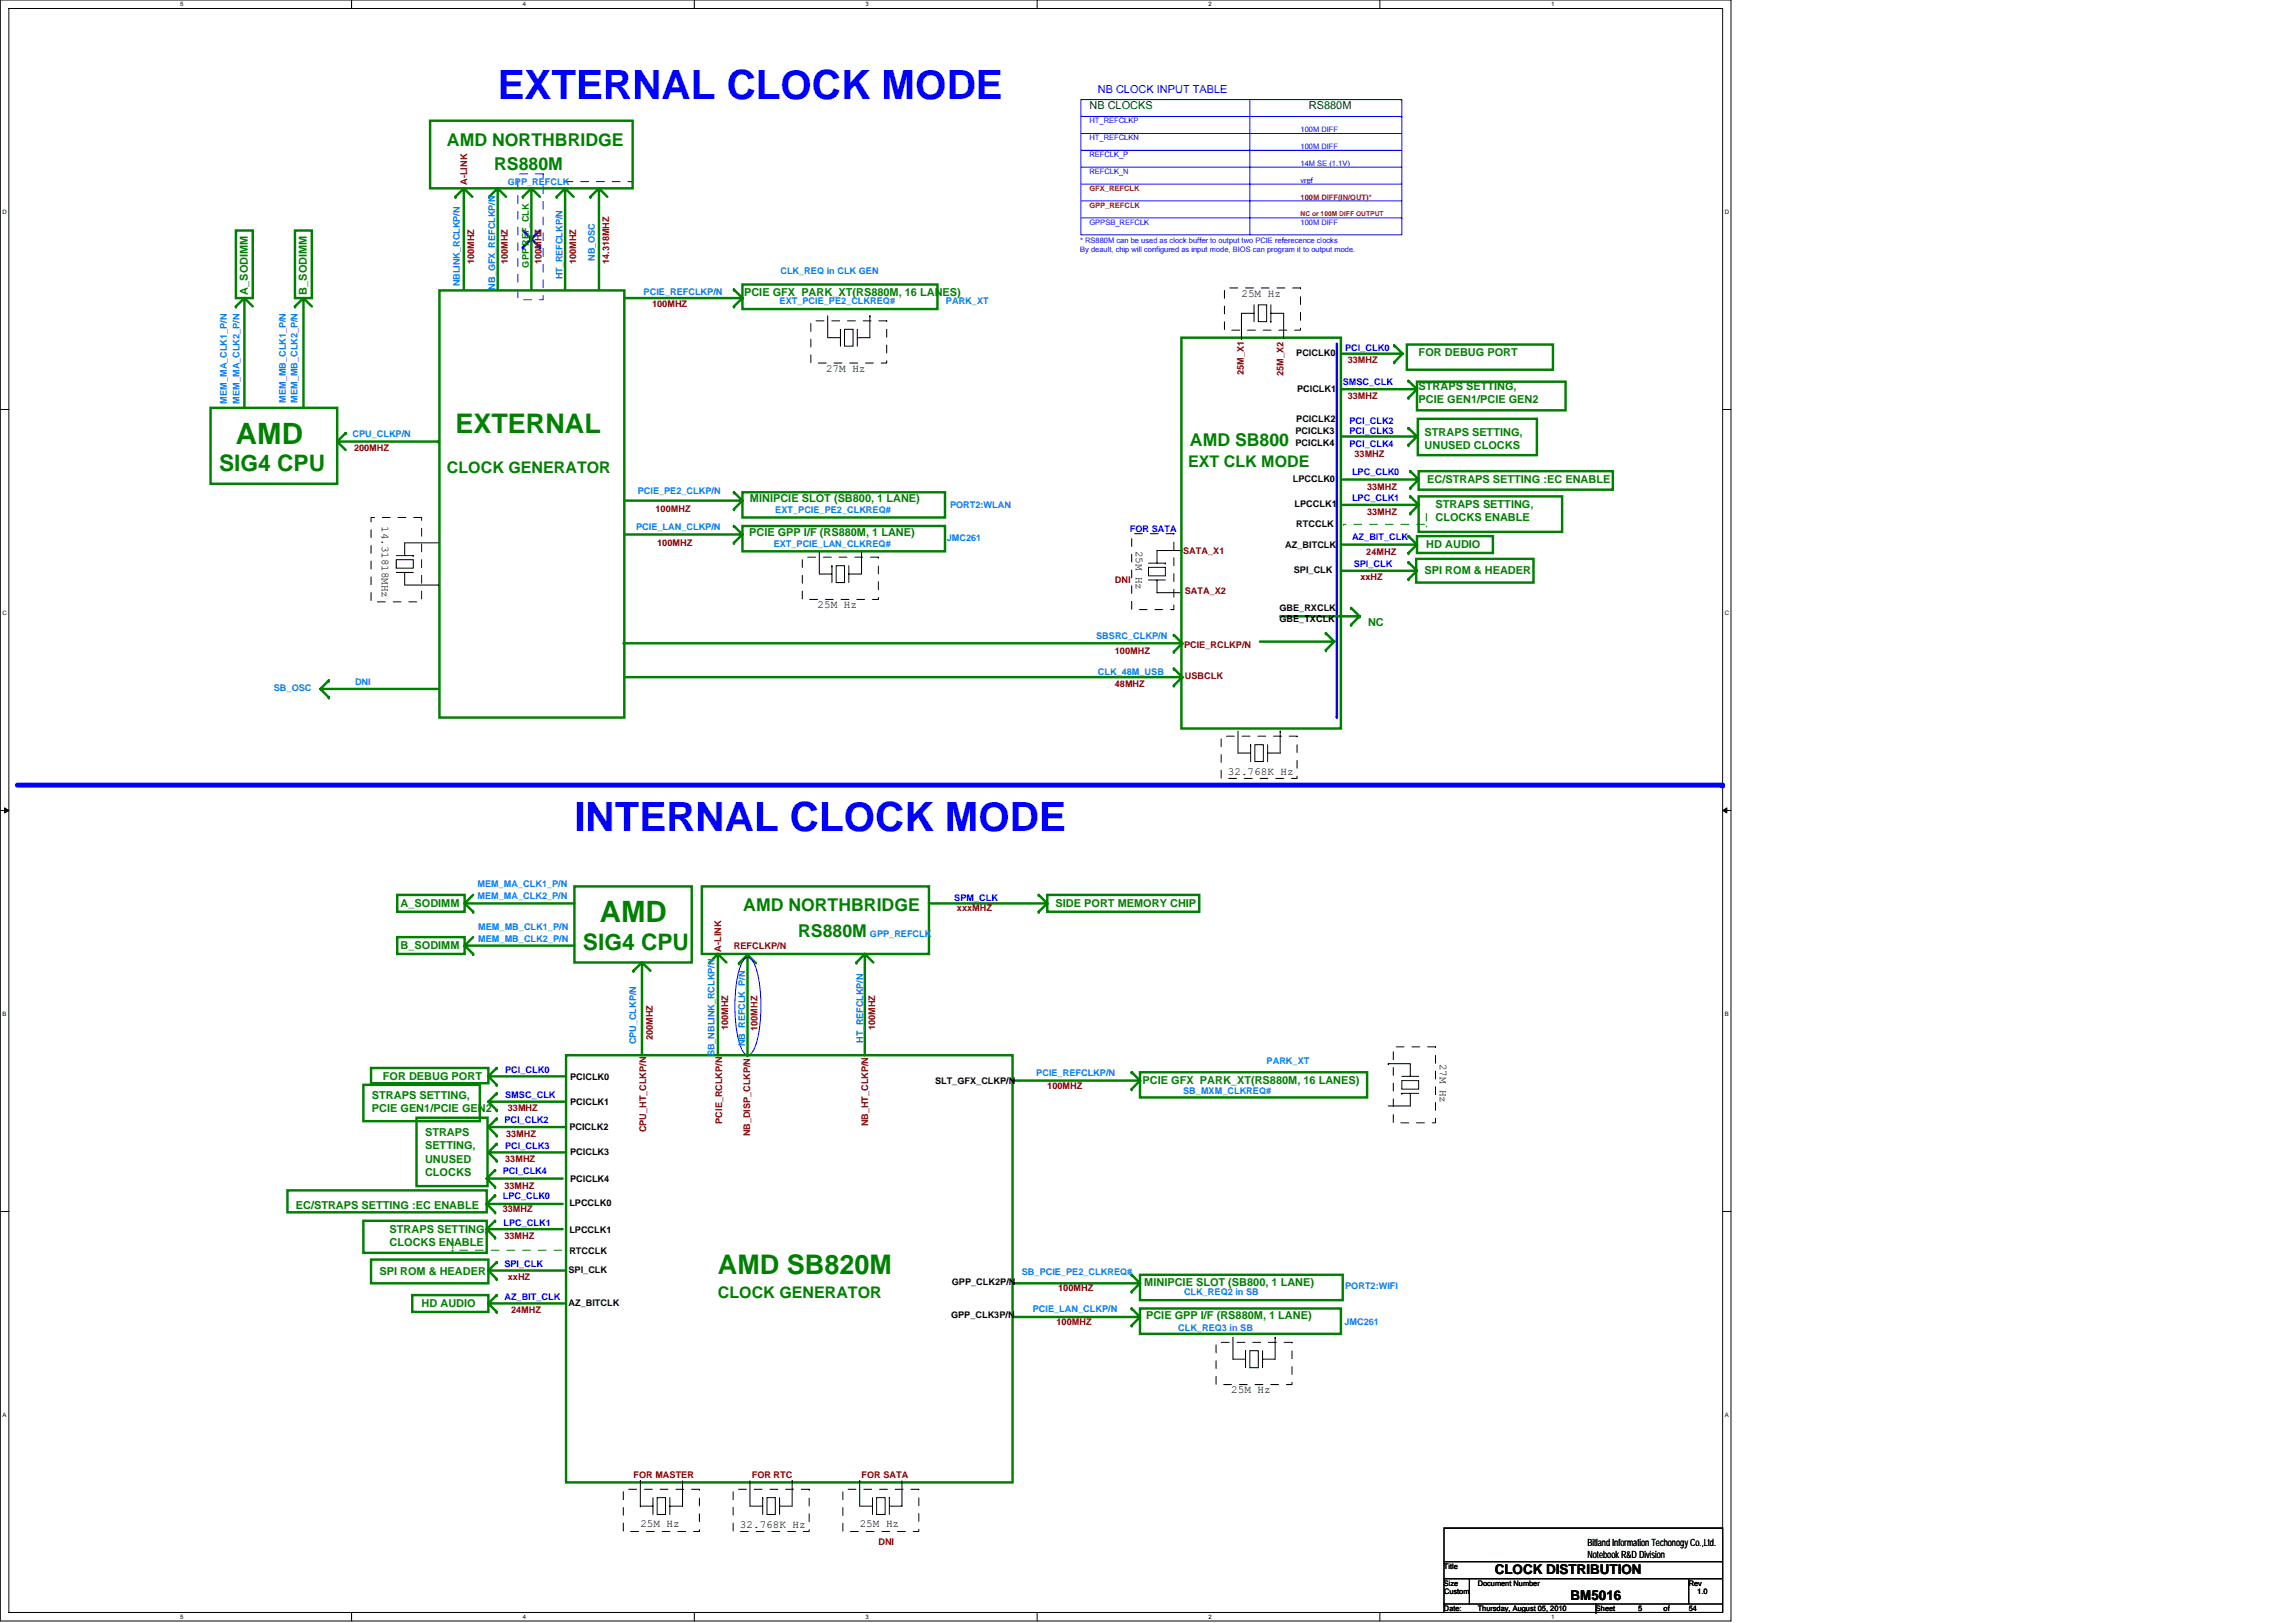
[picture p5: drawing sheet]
<svg xmlns="http://www.w3.org/2000/svg" width="297mm" height="210mm" viewBox="0 0 297 210" stroke-linecap="round" stroke-linejoin="round" font-family="sans-serif">
<defs><g id="words">
<g font-size="5.2" fill="#00f">
<text x="64.4" y="12.8">EXTERNAL CLOCK MODE</text>
<text x="74.3" y="107.5">INTERNAL CLOCK MODE</text>
</g>
<g font-size="3.8" fill="#008000">
<text x="30.5" y="57.4">AMD</text>
<text x="77.6" y="119.3">AMD</text>
</g>
<g font-size="3.5" fill="#008000">
<text x="58.9" y="56">EXTERNAL</text>
<text x="92.9" y="164.9">AMD SB820M</text>
</g>
<g font-size="2.9" fill="#008000">
<text x="28.3" y="61">SIG4 CPU</text>
<text x="75.4" y="122.9">SIG4 CPU</text>
</g>
<g font-size="2.3" fill="#008000">
<text x="57.8" y="18.8">AMD NORTHBRIDGE</text>
<text x="63.9" y="22">RS880M</text>
<text x="153.9" y="57.7">AMD SB800</text>
<text x="96.2" y="117.9">AMD NORTHBRIDGE</text>
<text x="103.3" y="121.3">RS880M</text>
</g>
<g font-size="2.1" fill="#008000">
<text x="57.8" y="61.2">CLOCK GENERATOR</text>
<text x="153.7" y="60.5">EXT CLK MODE</text>
<text x="92.9" y="168">CLOCK GENERATOR</text>
</g>
<g font-size="1.7">
<text x="193.4" y="203.7">CLOCK DISTRIBUTION</text>
<text x="203.2" y="206.9">BM5016</text>
</g>
<text font-size="1.4" fill="#00f" x="142" y="12">NB CLOCK INPUT TABLE</text>
<g font-size="1.4" fill="#004000">
<text x="140.9" y="14.2">NB CLOCKS</text>
<text x="169.3" y="14.2">RS880M</text>
</g>
<g font-size="1.4" fill="#008000">
<text x="32" y="38.1" transform="rotate(-90 32 38.1)">A_SODIMM</text>
<text x="39.7" y="38.1" transform="rotate(-90 39.7 38.1)">B_SODIMM</text>
<text x="96.3" y="38.4">PCIE GFX PARK_XT(RS880M, 16 LANES)</text>
<text x="183.5" y="46.1">FOR DEBUG PORT</text>
<text x="183.5" y="50.5">STRAPS SETTING,</text>
<text x="183.5" y="52.2">PCIE GEN1/PCIE GEN2</text>
<text x="184.3" y="56.4">STRAPS SETTING,</text>
<text x="184.3" y="58.1">UNUSED CLOCKS</text>
<text x="97" y="65">MINIPCIE SLOT (SB800, 1 LANE)</text>
<text x="184.6" y="62.5">EC/STRAPS SETTING :EC ENABLE</text>
<text x="185.7" y="65.8">STRAPS SETTING,</text>
<text x="96.9" y="69.4">PCIE GPP I/F (RS880M, 1 LANE)</text>
<text x="184.5" y="70.9">HD AUDIO</text>
<text x="185.7" y="67.5">CLOCKS ENABLE</text>
<text x="184.3" y="74.3">SPI ROM &amp; HEADER</text>
<text x="177" y="81">NC</text>
<text x="51.8" y="117.3">A_SODIMM</text>
<text x="136.6" y="117.3">SIDE PORT MEMORY CHIP</text>
<text x="51.8" y="122.8">B_SODIMM</text>
<text x="48.1" y="142.2">STRAPS SETTING,</text>
<text x="48.1" y="143.9">PCIE GEN1/PCIE GEN2</text>
<text x="49.5" y="139.7">FOR DEBUG PORT</text>
<text x="147.8" y="140.3">PCIE GFX PARK_XT(RS880M, 16 LANES)</text>
<text x="55" y="147">STRAPS</text>
<text x="55" y="148.7">SETTING,</text>
<text x="55" y="150.4">UNUSED</text>
<text x="55" y="152.1">CLOCKS</text>
<text x="38.3" y="156.4">EC/STRAPS SETTING :EC ENABLE</text>
<text x="50.4" y="159.5">STRAPS SETTING,</text>
<text x="50.4" y="161.2">CLOCKS ENABLE</text>
<text x="49.1" y="164.9">SPI ROM &amp; HEADER</text>
<text x="148" y="166.3">MINIPCIE SLOT (SB800, 1 LANE)</text>
<text x="54.5" y="169.1">HD AUDIO</text>
<text x="148.3" y="170.6">PCIE GPP I/F (RS880M, 1 LANE)</text>
</g>
<g font-size="1.4">
<text x="160.6" y="38.4">25M Hz</text>
<text x="106.9" y="48.1">27M Hz</text>
<text x="49.4" y="68.1" transform="rotate(90 49.4 68.1)">14.31818MHz</text>
<text x="146.9" y="71.2" transform="rotate(90 146.9 71.2)">25M Hz</text>
<text x="105.8" y="78.7">25M Hz</text>
<text x="158.9" y="100.3">32.768K Hz</text>
<text x="186.3" y="137.6" transform="rotate(90 186.3 137.6)">27M Hz</text>
<text x="159.3" y="180.3">25M Hz</text>
<text x="82.8" y="197.5">25M Hz</text>
<text x="95.7" y="197.7">32.768K Hz</text>
<text x="111.2" y="197.5">25M Hz</text>
</g>
<g font-size="1.3">
<text x="205.4" y="200">Bitland Information Techonogy Co.,Ltd.</text>
<text x="205.4" y="201.6">Notebook R&amp;D Division</text>
</g>
<g font-size="1.2" fill="#800000">
<text x="60.4" y="23.9" transform="rotate(-90 60.4 23.9)">A-LINK</text>
<text x="61.3" y="34.2" transform="rotate(-90 61.3 34.2)">100MHZ</text>
<text x="65.7" y="34.2" transform="rotate(-90 65.7 34.2)">100MHZ</text>
<text x="70.1" y="34.2" transform="rotate(-90 70.1 34.2)">100MHZ</text>
<text x="74.5" y="34.2" transform="rotate(-90 74.5 34.2)">100MHZ</text>
<text x="78.8" y="34.2" transform="rotate(-90 78.8 34.2)">14.318MHZ</text>
<text x="84.4" y="39.7">100MHZ</text>
<text x="174.4" y="47">33MHZ</text>
<text x="160.9" y="48.5" transform="rotate(-90 160.9 48.5)">25M_X1</text>
<text x="166.1" y="48.6" transform="rotate(-90 166.1 48.6)">25M_X2</text>
<text x="174.4" y="51.6">33MHZ</text>
<text x="45.8" y="58.3">200MHZ</text>
<text x="175.2" y="59.1">33MHZ</text>
<text x="176.9" y="63.4">33MHZ</text>
<text x="84.8" y="66.2">100MHZ</text>
<text x="85" y="70.7">100MHZ</text>
<text x="153.1" y="71.7">SATA_X1</text>
<text x="176.8" y="71.8">24MHZ</text>
<text x="176.9" y="66.6">33MHZ</text>
<text x="144.2" y="75.4">DNI</text>
<text x="153.3" y="76.9">SATA_X2</text>
<text x="176" y="75.1">xxHZ</text>
<text x="153.2" y="83.8">PCIE_RCLKP/N</text>
<text x="144.2" y="88.9">48MHZ</text>
<text x="144.2" y="84.6">100MHZ</text>
<text x="153.3" y="87.8">USBCLK</text>
<text x="123.8" y="117.9">xxxMHZ</text>
<text x="93.3" y="123.1" transform="rotate(-90 93.3 123.1)">A-LINK</text>
<text x="95" y="122.8">REFCLKP/N</text>
<text x="84.5" y="134.6" transform="rotate(-90 84.5 134.6)">200MHZ</text>
<text x="94.2" y="133.3" transform="rotate(-90 94.2 133.3)">100MHZ</text>
<text x="98" y="133.4" transform="rotate(-90 98 133.4)">100MHZ</text>
<text x="113.2" y="133.3" transform="rotate(-90 113.2 133.3)">100MHZ</text>
<text x="65.7" y="143.7">33MHZ</text>
<text x="135.5" y="140.9">100MHZ</text>
<text x="65.5" y="147.1">33MHZ</text>
<text x="83.6" y="146.5" transform="rotate(-90 83.6 146.5)">CPU_HT_CLKP/N</text>
<text x="93.4" y="145.4" transform="rotate(-90 93.4 145.4)">PCIE_RCLKP/N</text>
<text x="97" y="147" transform="rotate(-90 97 147)">NB_DISP_CLKP/N</text>
<text x="112.3" y="145.7" transform="rotate(-90 112.3 145.7)">NB_HT_CLKP/N</text>
<text x="65.3" y="153.8">33MHZ</text>
<text x="65.4" y="150.3">33MHZ</text>
<text x="65" y="156.9">33MHZ</text>
<text x="65.3" y="160.4">33MHZ</text>
<text x="65.7" y="165.6">xxHZ</text>
<text x="136.9" y="167">100MHZ</text>
<text x="66.1" y="169.9">24MHZ</text>
<text x="136.7" y="171.4">100MHZ</text>
<text x="82" y="191.2">FOR MASTER</text>
<text x="97.3" y="191.2">FOR RTC</text>
<text x="111.5" y="191.2">FOR SATA</text>
<text x="113.6" y="199.9">DNI</text>
</g>
<g font-size="1.2" fill="#0080ff">
<text x="65.7" y="23.9">GPP_REFCLK</text>
<text x="76.9" y="33.8" transform="rotate(-90 76.9 33.8)">NB_OSC</text>
<text x="101" y="35.4">CLK_REQ in CLK GEN</text>
<text x="59.5" y="37" transform="rotate(-90 59.5 37)">NBLINK_RCLKP/N</text>
<text x="64.1" y="37.5" transform="rotate(-90 64.1 37.5)">NB_GFX_REFCLKP/N</text>
<text x="72.8" y="36.2" transform="rotate(-90 72.8 36.2)">HT_REFCLKP/N</text>
<text x="83.3" y="38.1">PCIE_REFCLKP/N</text>
<text x="100.9" y="39.3">EXT_PCIE_PE2_CLKREQ#</text>
<text x="122.4" y="39.3">PARK_XT</text>
<text x="29.3" y="52.2" transform="rotate(-90 29.3 52.2)">MEM_MA_CLK1_P/N</text>
<text x="31" y="52.2" transform="rotate(-90 31 52.2)">MEM_MA_CLK2_P/N</text>
<text x="37" y="52.1" transform="rotate(-90 37 52.1)">MEM_MB_CLK1_P/N</text>
<text x="38.5" y="52.1" transform="rotate(-90 38.5 52.1)">MEM_MB_CLK2_P/N</text>
<text x="45.6" y="56.5">CPU_CLKP/N</text>
<text x="82.5" y="63.9">PCIE_PE2_CLKP/N</text>
<text x="122.9" y="65.8">PORT2:WLAN</text>
<text x="82.3" y="68.6">PCIE_LAN_CLKP/N</text>
<text x="100.1" y="70.8">EXT_PCIE_LAN_CLKREQ#</text>
<text x="100.3" y="66.4">EXT_PCIE_PE2_CLKREQ#</text>
<text x="122.5" y="70">JMC261</text>
<text x="141.8" y="82.7">SBSRC_CLKP/N</text>
<text x="35.4" y="89.4">SB_OSC</text>
<text x="45.9" y="88.6">DNI</text>
<text x="142" y="87.3">CLK_48M_USB</text>
<text x="61.8" y="114.7">MEM_MA_CLK1_P/N</text>
<text x="61.8" y="116.3">MEM_MA_CLK2_P/N</text>
<text x="61.9" y="120.4">MEM_MB_CLK1_P/N</text>
<text x="61.9" y="121.9">MEM_MB_CLK2_P/N</text>
<text x="112.5" y="121.2">GPP_REFCLK</text>
<text x="82.3" y="135.1" transform="rotate(-90 82.3 135.1)">CPU_CLKP/N</text>
<text x="92.5" y="136.7" transform="rotate(-90 92.5 136.7)">SB_NBLINK_RCLKP/N</text>
<text x="96.4" y="135.3" transform="rotate(-90 96.4 135.3)">NB_REFCLK_P/N</text>
<text x="111.7" y="134.9" transform="rotate(-90 111.7 134.9)">HT_REFCLKP/N</text>
<text x="163.9" y="137.6">PARK_XT</text>
<text x="134.1" y="139.2">PCIE_REFCLKP/N</text>
<text x="153.1" y="141.6">SB_MXM_CLKREQ#</text>
<text x="132.2" y="164.9">SB_PCIE_PE2_CLKREQ#</text>
<text x="153.2" y="167.6">CLK_REQ2 in SB</text>
<text x="174" y="166.8">PORT2:WIFI</text>
<text x="133.6" y="169.7">PCIE_LAN_CLKP/N</text>
<text x="152.4" y="172.3">CLK_REQ3 in SB</text>
<text x="173.9" y="171.4">JMC261</text>
</g>
<text font-size="1.2" fill="#008000" x="68.4" y="34.6" transform="rotate(-90 68.4 34.6)">GPP REF_CLK</text>
<g font-size="1.2">
<text x="167.7" y="46.1">PCICLK0</text>
<text x="167.8" y="50.7">PCICLK1</text>
<text x="167.6" y="56.2">PCICLK3</text>
<text x="167.6" y="57.7">PCICLK4</text>
<text x="167.7" y="54.6">PCICLK2</text>
<text x="167.3" y="62.4">LPCCLK0</text>
<text x="167.5" y="65.6">LPCCLK1</text>
<text x="166.3" y="70.9">AZ_BITCLK</text>
<text x="167.7" y="68.2">RTCCLK</text>
<text x="167.4" y="74.2">SPI_CLK</text>
<text x="165.5" y="79.1">GBE_RXCLK</text>
<text x="165.5" y="80.5">GBE_TXCLK</text>
<text x="73.8" y="139.7">PCICLK0</text>
<text x="73.8" y="143">PCICLK1</text>
<text x="121" y="140.3">SLT_GFX_CLKP/N</text>
<text x="73.7" y="146.3">PCICLK2</text>
<text x="73.8" y="149.4">PCICLK3</text>
<text x="73.8" y="152.9">PCICLK4</text>
<text x="73.7" y="156.1">LPCCLK0</text>
<text x="73.7" y="159.5">LPCCLK1</text>
<text x="73.6" y="164.7">SPI_CLK</text>
<text x="73.7" y="162.2">RTCCLK</text>
<text x="123.1" y="166.2">GPP_CLK2P/N</text>
<text x="73.6" y="169">AZ_BITCLK</text>
<text x="123" y="170.5">GPP_CLK3P/N</text>
</g>
<g font-size="1.2" fill="#00f">
<text x="174" y="45.4">PCI_CLK0</text>
<text x="173.7" y="49.8">SMSC_CLK</text>
<text x="174.6" y="57.8">PCI_CLK4</text>
<text x="174.6" y="54.8">PCI_CLK2</text>
<text x="174.6" y="56.2">PCI_CLK3</text>
<text x="174.9" y="61.5">LPC_CLK0</text>
<text x="174.9" y="64.8">LPC_CLK1</text>
<text x="146.2" y="68.8">FOR SATA</text>
<text x="174.9" y="69.8">AZ_BIT_CLK</text>
<text x="175.1" y="73.3">SPI_CLK</text>
<text x="123.5" y="116.6">SPM_CLK</text>
<text x="65.4" y="138.8">PCI_CLK0</text>
<text x="65.4" y="142">SMSC_CLK</text>
<text x="65.3" y="145.3">PCI_CLK2</text>
<text x="65.4" y="148.7">PCI_CLK3</text>
<text x="65" y="151.9">PCI_CLK4</text>
<text x="65" y="155.1">LPC_CLK0</text>
<text x="65.1" y="158.6">LPC_CLK1</text>
<text x="65.3" y="164">SPI_CLK</text>
<text x="65.3" y="168.2">AZ_BIT_CLK</text>
</g>
<g font-size="1" fill="#00f">
<text x="140.9" y="16">HT_REFCLKP</text>
<text x="168.3" y="17.1">100M DIFF</text>
<text x="140.9" y="18.2">HT_REFCLKN</text>
<text x="140.9" y="20.3">REFCLK_P</text>
<text x="140.9" y="22.5">REFCLK_N</text>
<text x="168.3" y="19.2">100M DIFF</text>
<text x="168.3" y="21.4">14M SE (1.1V)</text>
<text x="168.3" y="23.6">vref</text>
<text x="140.9" y="29.1">GPPSB_REFCLK</text>
<text x="168.3" y="29.1">100M DIFF</text>
<text x="139.7" y="31.5">* RS880M can be used as clock buffer to output two PCIE referecence clocks</text>
<text x="139.7" y="32.6">By deault, chip will configured as input mode, BIOS can program it to output mode.</text>
</g>
<g font-size="1" fill="#f00">
<text x="140.9" y="24.7">GFX_REFCLK</text>
<text x="140.9" y="26.9">GPP_REFCLK</text>
<text x="168.3" y="25.8">100M DIFF(IN/OUT)*</text>
</g>
<g font-size="1">
<text x="186.8" y="202.9">Title</text>
<text x="186.8" y="205.1">Size</text>
<text x="186.8" y="208.4">Date:</text>
<text x="186.8" y="206.2">Custom</text>
<text x="191.2" y="205.1">Document Number</text>
<text x="191.2" y="208.4">Thursday, August 05, 2010</text>
<text x="206.5" y="208.4">Sheet</text>
<text x="211.9" y="208.4">5</text>
<text x="215.2" y="208.4">of</text>
<text x="218.5" y="208.4">54</text>
<text x="218.5" y="205.1">Rev</text>
<text x="219.6" y="206.2">1.0</text>
</g>
<text font-size=".9" fill="#f00" x="168.3" y="27.9">NC or 100M DIFF OUTPUT</text>
<g font-size=".8">
<text x="23.3" y=".8">5</text>
<text x="67.6" y=".8">4</text>
<text x="112" y=".8">3</text>
<text x="156.3" y=".8">2</text>
<text x="200.7" y=".8">1</text>
<text x=".3" y="27.7">D</text>
<text x="223.1" y="27.7">D</text>
<text x=".3" y="79.6">C</text>
<text x="223.1" y="79.6">C</text>
<text x=".3" y="131.5">B</text>
<text x="223.1" y="131.5">B</text>
<text x=".3" y="183.4">A</text>
<text x="223.1" y="183.4">A</text>
<text x="23.3" y="209.4">5</text>
<text x="67.6" y="209.4">4</text>
<text x="112" y="209.4">3</text>
<text x="156.3" y="209.4">2</text>
<text x="200.7" y="209.4">1</text>
</g>
</g></defs>
<path d="M0 0h223.9v209.7h-223.9zM1.1 1.1h221.8v207.5h-221.8z" fill="none" stroke="#000" stroke-width=".13"/>
<g fill="#fff">
<path d="M23.3 .1h.4v.9h-.4z"/>
<path d="M23.3 208.7h.4v.9h-.4z"/>
</g>
<path d="M45.5 0v1.1M45.5 208.6v1.1" fill="none" stroke="#000" stroke-width=".13"/>
<g fill="#fff">
<path d="M67.6 .1h.5v.9h-.5z"/>
<path d="M67.6 208.7h.5v.9h-.5z"/>
</g>
<path d="M89.8 0v1.1M89.8 208.6v1.1" fill="none" stroke="#000" stroke-width=".13"/>
<g fill="#fff">
<path d="M112 .1h.4v.9h-.4z"/>
<path d="M112 208.7h.4v.9h-.4z"/>
</g>
<path d="M134.2 0v1.1M134.2 208.6v1.1" fill="none" stroke="#000" stroke-width=".13"/>
<g fill="#fff">
<path d="M156.3 .1h.5v.9h-.5z"/>
<path d="M156.3 208.7h.5v.9h-.5z"/>
</g>
<path d="M178.5 0v1.1M178.5 208.6v1.1" fill="none" stroke="#000" stroke-width=".13"/>
<g fill="#fff">
<path d="M200.7 .1h.4v.9h-.4z"/>
<path d="M200.7 208.7h.4v.9h-.4z"/>
<path d="M.3 27h.6v.9h-.6z"/>
<path d="M223.1 27h.6v.9h-.6z"/>
<path d="M.3 78.9h.6v.9h-.6z"/>
<path d="M223.1 78.9h.6v.9h-.6z"/>
</g>
<path d="M0 53h1.1M222.9 53h1.1" fill="none" stroke="#000" stroke-width=".13"/>
<g fill="#fff">
<path d="M.3 130.8h.5v.9h-.5z"/>
<path d="M223.1 130.8h.5v.9h-.5z"/>
</g>
<path d="M0 104.9h1.1M222.9 104.9h1.1" fill="none" stroke="#000" stroke-width=".13"/>
<path d="M.6 104.5l.5 .4-.5 .3zM222.9 104.9l.5-.4v.7z" fill="#000" stroke="#000" stroke-width=".13"/>
<g fill="#fff">
<path d="M.3 182.7h.5v.8h-.5z"/>
<path d="M223.1 182.7h.5v.8h-.5z"/>
</g>
<g fill="none" stroke="#000" stroke-width=".13">
<path d="M162.2 39.4v2.2M162.8 39.4h1.1v2.2h-1.1zM164.4 39.4v2.2M107.1 40.9v2.8h1.6M108.7 42.6h.1M108.7 42.6v2.2M109.3 42.6h1.1v2.2h-1.1zM110.9 42.6v2.2M112.5 40.9v2.8h-1.6M112.5 40.9h.1M160.6 43.8h.1M162.2 40.5h-1.6v3.3"/>
<path d="M164.4 40.5h1.7v3.3M164.4 41.6h.1M51.3 72.4h2.2v1.1h-2.2zM51.3 74.1h2.2M51.3 71.9h2.2M52.4 74.1v1.6h4.3M53.5 71.9h.1M56.7 70.2h-4.3v1.7M56.7 75.7h.1M106 71.4v2.9h1.6M107.6 73.2h.1M107.6 73.2v2.2"/>
<path d="M108.2 73.2h1.1v2.2h-1.1zM109.8 73.2v2.2M111.5 71.4v2.9h-1.7M111.5 71.4h.1M148.6 73.4h2.2v1.1h-2.2zM148.6 75h2.2M148.6 72.9h2.2M149.7 75v1.7h3.2M150.8 72.9h.1M152.9 71.2h-3.2v1.7M152.9 71.2h.1M160.2 94.6v2.8h1.6"/>
<path d="M161.8 96.4h.1M161.8 96.4v2.1M162.3 96.4h1.1v2.1h-1.1zM164 96.4v2.1M165.6 94.6v2.8h-1.6M165.6 94.6h.1M179.6 137.6h2.9v1.7M179.6 137.6h.1M181.4 139.8h2.1v1.1h-2.1zM181.4 139.3h2.1M0 156.7h1.1M181.4 141.5h.1"/>
<path d="M181.4 141.5h2.1M182.5 141.5v1.6h-2.9M222.9 156.7h1.1M159.5 173v2.9h1.6M161.1 174.8h.1M161.1 174.8v2.2M161.7 174.8h1.1v2.2h-1.1zM163.3 174.8v2.2M165 173v2.9h-1.7M165 173h.1M82.8 194.9h.1M82.8 191.6h.1"/>
<path d="M82.8 194.9h1.7M82.8 191.6v3.3M84.5 193.8v2.1M85 193.8h1.1v2.1h-1.1zM86.7 193.8v2.1M88.3 191.6v3.3h-1.6M97 191.6v3.3h1.7M98.7 193.8h.1M98.7 193.8v2.1M99.2 193.8h1.1v2.1h-1.1zM100.9 193.8v2.1M102.5 191.6v3.3h-1.6"/>
<path d="M102.5 191.6h.1M111.2 191.6v3.3h1.7M111.2 191.6h.1M112.9 193.8v2.1M113.4 193.8h1.1v2.1h-1.1zM115.1 193.8h.1M115.1 193.8v2.1M116.7 191.6v3.3h-1.6M186.8 197.7h36.1v10.9h-36.1zM186.8 202.1h36.1M186.8 204.3h36.1M186.8 207.5h36.1"/>
<path d="M190.1 204.3v3.2M206.5 208.6h.1M206.5 207.5v1.1M218.5 204.3v3.2"/>
</g>
<path d="M67.6 32h.1M67.6 29.8l2.2 2.2M69.8 32h.1M69.8 29.8l-2.2 2.2M172.9 44.5v48.2M172.9 92.7h.1" fill="none" stroke="#00f" stroke-width=".32"/>
<g fill="none" stroke="#008000" stroke-width=".32">
<path d="M55.6 15.6h26.2v8.8h-26.2zM30.5 29.8h2.2v8.8h-2.2zM30.5 39.6h.1M31.6 38.6v14.2M31.6 38.6l-1.1 1M31.6 38.6l1.1 1M38.2 29.8h2.1v8.8h-2.1zM38.2 39.6h.1M39.3 38.6v14.2M39.3 38.6l-1.1 1M39.3 38.6l1 1M56.9 37.6h23.9v55.2h-23.9z"/>
<path d="M58.9 25.5h.1M60 24.7v12.8M60 24.4h.1M60 24.4l1.1 1.1M60 24.4l-1.1 1.1M63.3 25.5h.1M64.4 24.4h.1M64.4 24.4v13.1M64.4 24.4l1.1 1.1M64.4 24.4l-1.1 1.1M67.6 25.5h.1M68.7 24.4h.1"/>
<path d="M68.7 24.4v13.1M68.7 24.4l1.1 1.1M68.7 24.4l-1.1 1.1M72 25.5h.1M73.1 24.4h.1M73.1 24.4v13.1M73.1 24.4l1.1 1.1M73.1 24.4l-1.1 1.1M76.4 25.5h.1M77.5 24.4v13.1M77.5 24.4h.1M77.5 24.4l1.1 1.1"/>
<path d="M77.5 24.4l-1.1 1.1M80.8 38.6h15.3M95 37.5h.1M95 39.6h.1M95 37.5l1.1 1.1M96.1 36.8h25.2v3.2h-25.2zM96.1 38.6h.1M96.1 38.6l-1.1 1M27.2 52.8h16.4v9.8h-16.4zM43.6 57.1h.1M43.6 57.1l1.1 1.1M43.6 57.1h13.1"/>
<path d="M44.7 56h.1M44.7 56l-1.1 1.1M56.7 57.1h.1M152.8 43.7h20.7v50.6h-20.7zM173.5 45.8h8M173.5 50.4h9.8M173.5 56.5h9.8M180.4 44.7h.1M180.4 46.9h.1M180.4 44.7l1.1 1.1M181.5 45.8l-1.1 1.1M182 44.6h18.9v3.2h-18.9z"/>
<path d="M182.2 49.3h.1M182.2 51.5h.1M182.2 57.6h.1M182.2 55.4h.1M182.2 49.3l1.1 1.1M182.2 55.4l1.1 1.1M183.3 49.4h19.2v3.7h-19.2zM183.3 50.4l-1.1 1.1M183.3 56.5l-1.1 1.1M183.4 54.2h15.4v4.7h-15.4zM80.8 64.8h15.3M80.8 69.2h15.3"/>
<path d="M95 65.9h.1M95 63.7h.1M95 70.2h.1M95 68.1h.1M95 63.7l1.1 1.1M95 68.1l1.1 1.1M96.1 63.7h26.2v3.3h-26.2zM96.1 68.1h26.2v3.2h-26.2zM96.1 64.8l-1.1 1.1M96.1 69.2l-1.1 1M165.6 79.7h10.3M173.5 73.9h9.8"/>
<path d="M173.5 70.5h9.8M173.7 62h9.8M173.7 65.3h9.8M174.8 78.7h.1M174.8 78.7l1.1 1M175.9 79.7h.1M175.9 79.7l-1.1 1.1M182.2 72.7h.1M182.2 74.9h.1M182.2 71.5h.1M182.2 69.4h.1M182.2 72.7l1.1 1.2"/>
<path d="M182.2 69.4l1.1 1.1M182.5 61h.1M182.5 63.1h.1M182.5 64.2h.1M182.5 66.4h.1M182.5 61l1 1M182.5 64.2l1 1.1M183.2 72.3h15.2v3.1h-15.2zM183.3 69.4h9.8v2.1h-9.8zM183.3 73.9l-1.1 1M183.3 70.5l-1.1 1M183.5 64.2h18.6v4.6h-18.6z"/>
<path d="M183.5 62l-1 1.1M183.5 65.3l-1 1.1M183.5 61h25.2v2.4h-25.2zM41.4 89.1h15.3M41.4 89.1l1.1 1.1M42.5 88h.1M42.5 90.2h.1M42.5 88l-1.1 1.1M80.6 83.2h72.3M80.8 87.6h72.1M151.9 88.7h.1M151.9 86.5h.1"/>
<path d="M151.9 82.1h.1M151.9 84.3h.1M151.9 86.5l1 1.1M151.9 82.1l1 1.1M152.9 87.6h.1M152.9 83.2h.1M152.9 87.6l-1 1.1M152.9 83.2l-1 1.1M163 83h9.6M171.5 81.9h.1M171.5 84.1h.1M171.5 81.9l1.1 1.1"/>
<path d="M172.6 83l-1.1 1.1M174.8 80.8h.1M51.4 115.8h8.7v2.2h-8.7zM60.1 116.9h14.2M60.1 116.9l1.1 1.1M61.2 118h.1M61.2 115.8l-1.1 1.1M74.3 114.7h15.2v9.8h-15.2zM90.8 114.7h29.4v8.7h-29.4zM120.2 116.9h15.3M134.4 115.8h.1M134.4 118h.1"/>
<path d="M134.4 115.8l1.1 1.1M135.5 115.8h19.6v2.2h-19.6zM135.5 116.9h.1M135.5 116.9l-1.1 1.1M48 138.2h15.2v1.9h-15.2zM51.4 121.2h8.7v2.2h-8.7zM60.1 122.3h.1M60.1 122.3h14.2M60.1 122.3l1.1 1.1M61.2 123.4h.1M61.2 121.2l-1.1 1.1M63.2 139.3h9.8"/>
<path d="M63.2 139.3l1.1 1.1M64.3 138.2h.1M64.3 138.2l-1.1 1.1M73.2 136.5h57.8v55.3h-57.8zM82 125.6h.1M83.1 124.5v12M83.1 124.5h.1M83.1 124.5l1.1 1.1M83.1 124.5l-1.1 1.1M91.8 124.5h.1M92.9 123.4v13.1M92.9 123.4h.1"/>
<path d="M92.9 123.4l1.1 1.1M92.9 123.4l-1.1 1.1M95.6 124.6h.1M96.7 123.5v13.2M96.7 123.5h.1M96.7 123.5l1.1 1.1M96.7 123.5l-1.1 1.1M110.8 124.5h.1M111.9 123.4h.1M111.9 123.4v13.1M111.9 123.4l1.1 1.1M111.9 123.4l-1.1 1.1"/>
<path d="M131.1 139.8h16.4M146.4 138.7h.1M146.4 138.7l1.1 1.1M147.5 138.7h29.4v3.3h-29.4zM147.5 139.8h.1M147.5 139.8l-1.1 1.1M37.2 154h25.8v2.8h-25.8zM47 157.9h16v4.2h-16zM47 140.4h15.1v4.7h-15.1zM53.9 144.6h9.2v8.9h-9.2zM63 152.5h9.8M63 159h9.8"/>
<path d="M63 155.8h.1M63 152.5l1 1.1M63 159l1 1.1M63 155.8h9.8M63 155.8l1 1M63.2 149.1h9.8M63.2 142.5h9.8M63.2 145.8h9.8M63.2 149.1l1.1 1.1M63.2 142.5l1.1 1.1M63.2 145.8l1.1 1.1M64 151.4h.1"/>
<path d="M64 153.6h.1M64 157.9h.1M64 156.8h.1M64 154.7h.1M64 151.4l-1 1.1M64 157.9l-1 1.1M64 154.7l-1 1.1M64.3 150.2h.1M64.3 148h.1M64.3 143.6h.1M64.3 141.5h.1M64.3 140.4h.1"/>
<path d="M64.3 144.7h.1M64.3 146.9h.1M64.3 148l-1.1 1.1M64.3 141.5l-1.1 1M64.3 144.7l-1.1 1.1M146.4 140.9h.1M48 163h15.2v3h-15.2zM53.3 167.6h9.9v2.1h-9.9zM63.2 164.4h9.8M63.2 168.6h9.8M63.2 164.4l1.1 1.1M63.2 168.6l1.1 1.1"/>
<path d="M64 160.1h.1M64.3 165.5h.1M64.3 163.3h.1M64.3 169.7h.1M64.3 167.6h.1M64.3 163.3l-1.1 1.1M64.3 167.6l-1.1 1M131.1 166h16.4M131.1 170.4h16.4M146.4 167.1h.1M146.4 164.9h.1M146.4 171.5h.1"/>
<path d="M146.4 169.3h.1M146.4 164.9l1.1 1.1M146.4 169.3l1.1 1.1M147.5 164.9h26.2v3.3h-26.2zM147.5 169.3h26v3.3h-26zM147.5 166l-1.1 1.1M147.5 170.4l-1.1 1.1"/>
</g>
<path d="M139.8 12.9h41.6v17.5h-41.6zM139.8 17.3h41.6M139.8 19.5h41.6M139.8 15.1h41.6M161.7 12.9v17.5M181.4 15.1h.1M139.8 21.6h41.6M139.8 23.8h41.6M139.8 26h41.6M139.8 28.2h41.6M181.4 28.2h.1M96.4 124l.3-.1a1.76 1.76 0 0 1 1.1 1.4 19.6 19.6 0 0 1 0 9.7 1.77 1.77 0 0 1-1.1 1.5 1.75 1.75 0 0 1-1-1.5 20 20 0 0 1 0-9.7l.5-1z" fill="none" stroke="#00f" stroke-width=".13"/>
<path d="M67 22.5h3.3v16.3h-3.3z" fill="none" stroke="#00f" stroke-width=".13" stroke-dasharray="1 1 1 1 1 1 1 1"/>
<path d="M173.8 67.8h.1M184.3 67.8h-10.5M184.5 66.4v1.7M184.5 68.1h.1M58.5 161.8h.1M58.6 160.6v1.2M58.6 161.8h.1M72.7 161.8h-14.2" fill="none" stroke="#008000" stroke-width=".13" stroke-dasharray="1 1 1 1 1 1 1 1"/>
<g fill="none" stroke="#000" stroke-width=".13" stroke-dasharray="1 1 1 1 1 1 1 1">
<path d="M73.1 23.5h8.6M81.7 23.5h.1M158.4 37.3h9.9v5.4h-9.9zM104.9 41.5h9.8v5.5h-9.8zM48 67h6.5v10.9h-6.5zM103.8 72.1h9.8v5.5h-9.8zM146.4 69h5.5v9.9h-5.5zM158 95.2h9.8v5.5h-9.8zM180.3 135.4h5.4v9.9h-5.4zM157.3 173.7h9.8v5.4h-9.8zM80.6 192.7h9.9v5.4h-9.9zM94.8 192.7h9.9v5.4h-9.9z"/>
<path d="M109 192.7h9.9v5.4h-9.9z"/>
</g>
<path d="M2.2 101.6h220.7M222.9 101.6h.1" fill="none" stroke="#00f" stroke-width=".63"/>
<use href="#words"/>
</svg>
